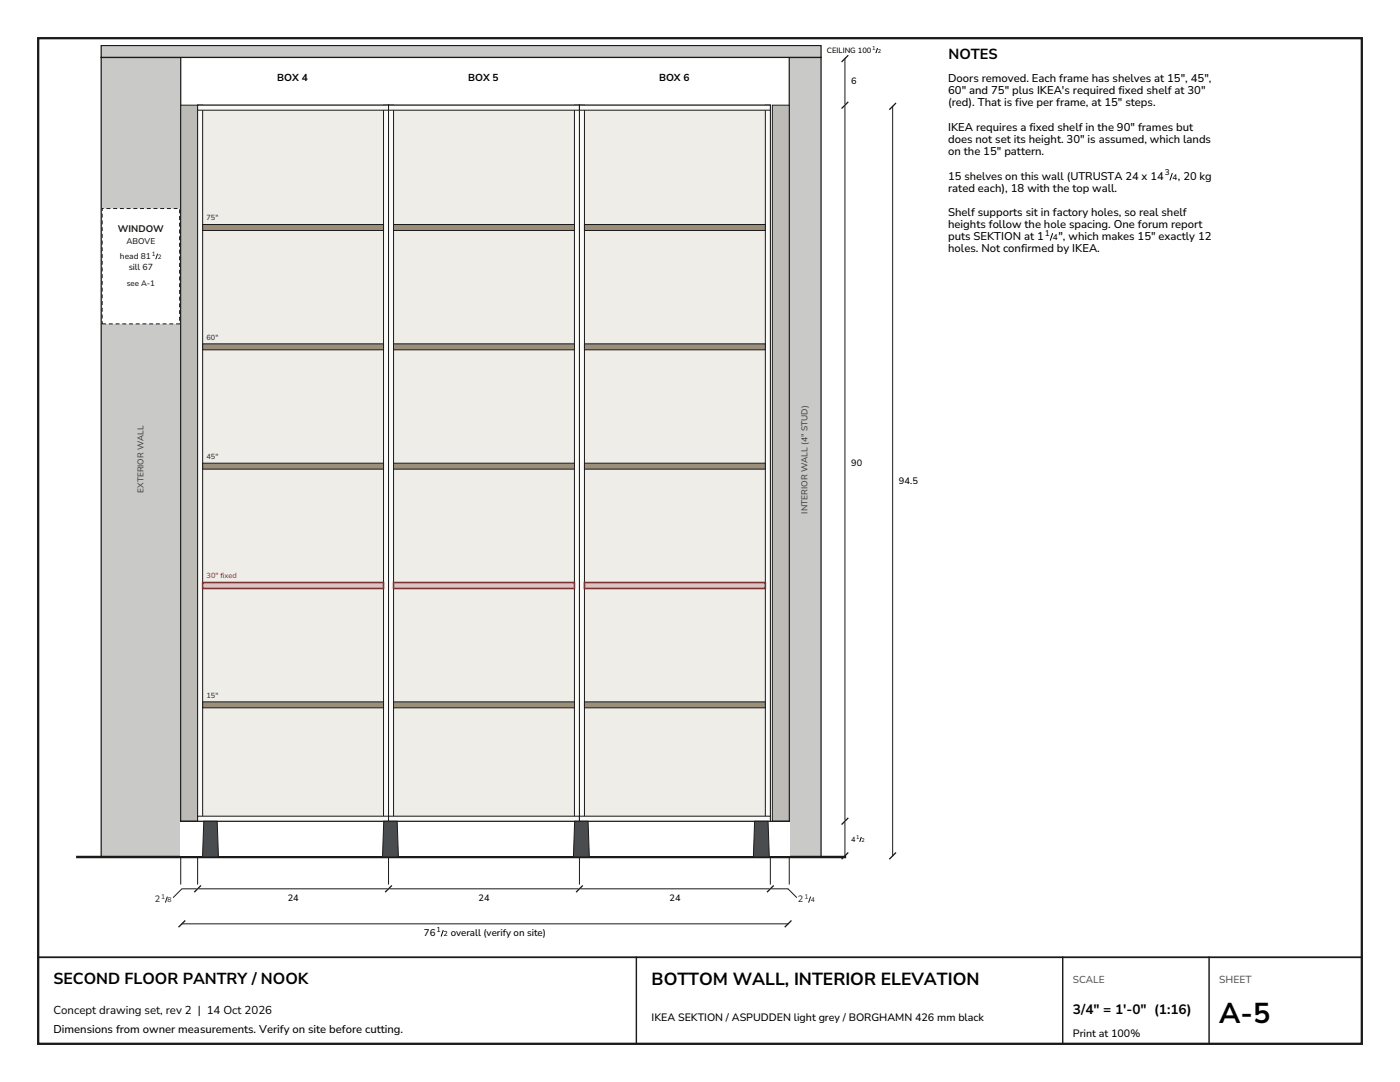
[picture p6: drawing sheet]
<svg xmlns="http://www.w3.org/2000/svg" width="279mm" height="216mm" viewBox="0 0 279 216" stroke-linecap="round" stroke-linejoin="round" font-family="sans-serif">
<defs><g id="words">
<text font-size="5.7" x="243.3" y="204.1">A-5</text>
<text font-size="3.5" x="130" y="196.5">BOTTOM WALL, INTERIOR ELEVATION</text>
<text font-size="3.2" x="10.7" y="196.4">SECOND FLOOR PANTRY / NOOK</text>
<text font-size="2.9" x="189.3" y="11.8">NOTES</text>
<text font-size="2.7" x="214.1" y="202.4">3/4&quot; = 1'-0&quot; (1:16)</text>
<g font-size="2.3">
<text x="189.2" y="16.3">Doors removed. Each frame has shelves at 15&quot;, 45&quot;,</text>
<text x="189.2" y="18.8">60&quot; and 75&quot; plus IKEA's required fixed shelf at 30&quot;</text>
<text x="189.2" y="21.2">(red). That is five per frame, at 15&quot; steps.</text>
<text x="189.2" y="26.1">IKEA requires a fixed shelf in the 90&quot; frames but</text>
<text x="189.2" y="28.6">does not set its height. 30&quot; is assumed, which lands</text>
<text x="189.2" y="31">on the 15&quot; pattern.</text>
<text x="189.2" y="38.4">rated each), 18 with the top wall.</text>
<text x="189.2" y="43">Shelf supports sit in factory holes, so real shelf</text>
<text x="189.2" y="45.5">heights follow the hole spacing. One forum report</text>
<text x="189.2" y="47.9">puts SEKTION at 1</text>
<text x="211.2" y="47.9">&quot;, which makes 15&quot; exactly 12</text>
<text x="189.2" y="50.4">holes. Not confirmed by IKEA.</text>
<text x="10.7" y="202.3">Concept drawing set, rev 2 | 14 Oct 2026</text>
<text x="10.7" y="206.1">Dimensions from owner measurements. Verify on site before cutting.</text>
</g>
<g font-size="2.2">
<text x="189.2" y="35.9">15 shelves on this wall (UTRUSTA 24 x 14</text>
<text x="235.1" y="35.9">, 20 kg</text>
</g>
<g font-size="2.1">
<text x="130" y="203.8">IKEA SEKTION / ASPUDDEN light grey / BORGHAMN 426 mm black</text>
<text x="214.1" y="206.8">Print at 100%</text>
</g>
<g font-size="2">
<text x="55.3" y="16.1">BOX 4</text>
<text x="93.4" y="16.1">BOX 5</text>
<text x="131.5" y="16.1">BOX 6</text>
</g>
<g font-size="2" fill="#555">
<text x="214.1" y="196.2">SCALE</text>
<text x="243.3" y="196.2">SHEET</text>
</g>
<text font-size="1.9" fill="#1a1a1a" x="23.5" y="46.2">WINDOW</text>
<g font-size="1.9">
<text x="179.4" y="96.5">94.5</text>
<text x="84.6" y="186.8">76</text>
<text x="89.9" y="186.8">overall (verify on site)</text>
</g>
<g font-size="1.8">
<text x="169.9" y="16.7">6</text>
<text x="169.9" y="92.9">90</text>
<text x="57.4" y="179.8">24</text>
<text x="95.5" y="179.8">24</text>
<text x="133.6" y="179.8">24</text>
</g>
<g font-size="1.8" fill="#1a1a1a">
<text x="25.7" y="53.8">sill 67</text>
<text x="30.9" y="180">2</text>
<text x="159.2" y="180">2</text>
</g>
<g font-size="1.7">
<text x="208.5" y="47">1</text>
<text x="210.1" y="47.9">4</text>
</g>
<g font-size="1.7" fill="#1a1a1a">
<text x="23.9" y="51.7">head 81</text>
<text x="25.2" y="48.7">ABOVE</text>
</g>
<g font-size="1.7" fill="#444">
<text x="28.6" y="98.3" transform="rotate(-90 28.6 98.3)">EXTERIOR WALL</text>
<text x="161.2" y="102.5" transform="rotate(-90 161.2 102.5)">INTERIOR WALL (4&quot; STUD)</text>
</g>
<g font-size="1.6">
<text x="232.5" y="35">3</text>
<text x="234" y="35.9">4</text>
</g>
<text font-size="1.6" fill="#1a1a1a" x="25.3" y="57.1">see A-1</text>
<g font-size="1.5">
<text x="165" y="10.5">CEILING 100</text>
<text x="169.9" y="167.9">4</text>
</g>
<g font-size="1.5" fill="#333">
<text x="41.2" y="44">75&quot;</text>
<text x="41.2" y="67.8">60&quot;</text>
<text x="41.2" y="91.6">45&quot;</text>
<text x="41.2" y="139.2">15&quot;</text>
</g>
<text font-size="1.5" fill="#8a2a2a" x="41.2" y="115.4">30&quot; fixed</text>
<g font-size="1.4" fill="#1a1a1a">
<text x="32.2" y="179.3">1</text>
<text x="160.5" y="179.3">1</text>
<text x="33.4" y="180">8</text>
<text x="161.8" y="180">4</text>
</g>
<g font-size="1.4">
<text x="87.1" y="186">1</text>
<text x="88.5" y="186.8">2</text>
</g>
<g font-size="1.2" fill="#1a1a1a">
<text x="30.3" y="51">1</text>
<text x="31.5" y="51.7">2</text>
</g>
<g font-size="1.1">
<text x="174.1" y="9.9">1</text>
<text x="175.2" y="10.5">2</text>
<text x="170.9" y="167.3">1</text>
<text x="171.9" y="167.9">2</text>
</g>
</g></defs>
<path d="M7.6 7.6h264.2v200.7h-264.2z" fill="none" stroke="#1a1a1a" stroke-width=".46"/>
<path d="M7.6 191h264.2" fill="none" stroke="#1a1a1a" stroke-width=".35"/>
<path d="M127 191v17.3M212.1 191v17.3M241.3 191v17.3" fill="none" stroke="#1a1a1a" stroke-width=".28"/>
<g fill="#c9c9c7" stroke="#1a1a1a" stroke-width=".25">
<path d="M20.2 11.5h15.9v159.5h-15.9z"/>
<path d="M157.5 11.5h6.4v159.5h-6.4z"/>
<path d="M20.2 9.1h143.7v2.4h-143.7z"/>
</g>
<g fill="#efede8" stroke="#1a1a1a" stroke-width=".2">
<path d="M39.4 21h38.1v142.9h-38.1z"/>
<path d="M77.5 21h38.1v142.9h-38.1z"/>
<path d="M115.6 21h38.1v142.9h-38.1z"/>
</g>
<path d="M36.1 171v5.4M39.4 171v5.4M77.5 171v5.4M115.6 171v5.4M153.7 171v5.4M157.5 171v5.4" fill="none" stroke="#1a1a1a" stroke-width=".2"/>
<g fill="#bcbbb6" stroke="#1a1a1a" stroke-width=".2">
<path d="M36.1 21h3.3v142.9h-3.3z"/>
<path d="M154.1 21h3.4v142.9h-3.4z"/>
</g>
<path d="M36.1 163.9h121.4v7.1h-121.4z" fill="#1c1c1c" stroke="#1a1a1a" stroke-width=".2"/>
<g fill="#fafaf8" stroke="#1a1a1a" stroke-width=".2">
<path d="M39.4 21h1v142.9h-1z"/>
<path d="M76.5 21h1v142.9h-1z"/>
<path d="M39.4 162.9h38.1v1h-38.1z"/>
<path d="M39.4 21h38.1v1h-38.1z"/>
<path d="M77.5 21h1v142.9h-1z"/>
<path d="M114.6 21h1v142.9h-1z"/>
<path d="M77.5 162.9h38.1v1h-38.1z"/>
<path d="M77.5 21h38.1v1h-38.1z"/>
<path d="M115.6 21h1v142.9h-1z"/>
<path d="M152.7 21h1v142.9h-1z"/>
<path d="M115.6 162.9h38.1v1h-38.1z"/>
<path d="M115.6 21h38.1v1h-38.1z"/>
</g>
<path d="M15.4 171h153.2" fill="none" stroke="#1a1a1a" stroke-width=".49"/>
<path d="M20.2 11.5h143.7" fill="none" stroke="#1a1a1a" stroke-width=".21"/>
<g fill="#9b8f7a" stroke="#1a1a1a" stroke-width=".2">
<path d="M40.4 140h36.1v1.2h-36.1z"/>
<path d="M40.4 92.4h36.1v1.2h-36.1z"/>
<path d="M40.4 68.6h36.1v1.2h-36.1z"/>
<path d="M40.4 44.8h36.1v1.2h-36.1z"/>
</g>
<path d="M40.4 116.2h36.1v1.2h-36.1z" fill="#dcc4c4" stroke="#8a2a2a" stroke-width=".32"/>
<g fill="#9b8f7a" stroke="#1a1a1a" stroke-width=".2">
<path d="M78.5 140h36.1v1.2h-36.1z"/>
<path d="M78.5 92.4h36.1v1.2h-36.1z"/>
<path d="M78.5 68.6h36.1v1.2h-36.1z"/>
<path d="M78.5 44.8h36.1v1.2h-36.1z"/>
</g>
<path d="M78.5 116.2h36.1v1.2h-36.1z" fill="#dcc4c4" stroke="#8a2a2a" stroke-width=".32"/>
<g fill="#9b8f7a" stroke="#1a1a1a" stroke-width=".2">
<path d="M116.6 140h36.1v1.2h-36.1z"/>
<path d="M116.6 92.4h36.1v1.2h-36.1z"/>
<path d="M116.6 68.6h36.1v1.2h-36.1z"/>
<path d="M116.6 44.8h36.1v1.2h-36.1z"/>
</g>
<path d="M116.6 116.2h36.1v1.2h-36.1z" fill="#dcc4c4" stroke="#8a2a2a" stroke-width=".32"/>
<path d="M168.6 11.7v9.1M168.6 21.2v142.4M178.1 21.2v149.6M36.3 177.4h2.9M39.7 177.4h37.6M77.8 177.4h37.6M115.9 177.4h37.6M154 177.4h3.3M168.6 164.1v6.7M36.3 184.3h121" fill="none" stroke="#1a1a1a" stroke-width=".2"/>
<path d="M20.4 41.6h15.4v23h-15.4z" fill-rule="evenodd" fill="#fff" stroke="#1a1a1a" stroke-width=".2" stroke-dasharray=".8 .6" stroke-linecap="butt"/>
<path d="M36 164.1h121.6v6.7h-121.6z" fill-rule="evenodd" fill="#fff"/>
<g fill="#4a4d4f" stroke="#1a1a1a" stroke-width=".2">
<path d="M150.6 163.9h2.7l.2 7.1h-3.1z" fill-rule="evenodd"/>
<path d="M114.7 163.9h2.7l.2 7.1h-3.2z" fill-rule="evenodd"/>
<path d="M76.6 163.9h2.7l.2 7.1h-3.2z" fill-rule="evenodd"/>
<path d="M40.7 163.9h2.6l.3 7.1h-3.2z" fill-rule="evenodd"/>
</g>
<path d="M169.3 11l-1.3 1.4M169.3 20.3l-1.3 1.4M178.8 20.5l-1.3 1.4M40.1 176.7l-1.3 1.3M78.2 176.7l-1.3 1.3M116.3 176.7l-1.3 1.3M154.4 176.7l-1.3 1.3M169.3 170.1l-1.3 1.3M169.3 163.2l-1.3 1.3M178.8 170.1l-1.3 1.3M37 183.7l-1.4 1.3M158 183.7l-1.4 1.3" fill="none" stroke="#1a1a1a" stroke-width=".26"/>
<path d="M175.1 9.6l-.3 1M234 34.5l-.5 1.5M210.1 46.5l-.5 1.5M171.9 167l-.3 1M88.5 185.6l-.5 1.3" fill="none" stroke="#000" stroke-width=".2"/>
<path d="M31.5 50.6l-.4 1.1M33.4 178.9l-.4 1.2M36.3 177.4l-1.8 1.7M157.3 177.4l1.7 1.7M161.8 178.9l-.4 1.2" fill="none" stroke="#1a1a1a" stroke-width=".2"/>
<use href="#words"/>
</svg>
